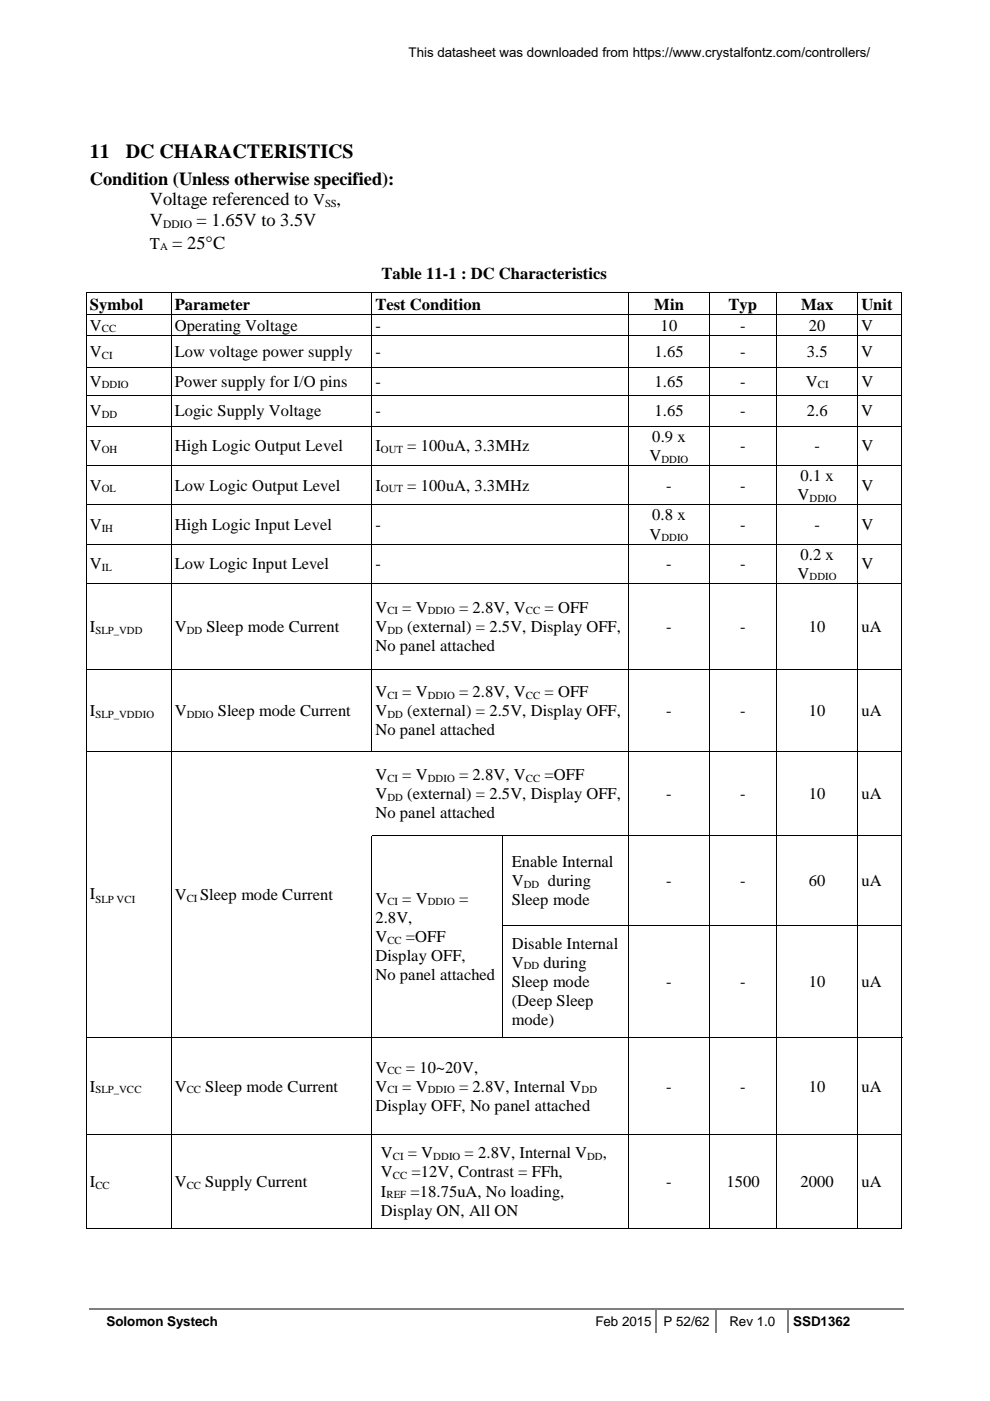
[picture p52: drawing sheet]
<svg xmlns="http://www.w3.org/2000/svg" width="210mm" height="297mm" viewBox="0 0 210 297" stroke-linecap="round" stroke-linejoin="round" font-family="sans-serif">
<defs><g id="words">
<g font-size="4.2">
<text x="19" y="33.5">11</text>
<text x="26.7" y="33.5">DC CHARACTERISTICS</text>
</g>
<g font-size="3.9">
<text x="19" y="39.2">Condition (Unless otherwise specified):</text>
<text x="31.8" y="43.5">Voltage referenced to V ,</text>
<text x="31.8" y="48">V</text>
<text x="41.7" y="48">= 1.65V to 3.5V</text>
</g>
<g font-size="3.5">
<text x="31.7" y="52.7">T = 25°C</text>
<text x="80.9" y="59.1">Table 11-1 : DC Characteristics</text>
<text x="19" y="65.7">Symbol</text>
<text x="37" y="65.7">Parameter</text>
<text x="79.6" y="65.7">Test Condition</text>
<text x="138.7" y="65.7">Min</text>
<text x="154.5" y="65.7">Typ</text>
<text x="169.8" y="65.7">Max</text>
<text x="182.6" y="65.7">Unit</text>
<text x="19" y="70.1">V</text>
<text x="37" y="70.1">Operating Voltage</text>
<text x="79.6" y="70.1">-</text>
<text x="140.1" y="70.1">10</text>
<text x="156.9" y="70.1">-</text>
<text x="171.5" y="70.1">20</text>
<text x="182.6" y="70.1">V</text>
<text x="19" y="75.7">V</text>
<text x="37" y="75.7">Low voltage power supply</text>
<text x="79.6" y="75.7">-</text>
<text x="138.8" y="75.7">1.65</text>
<text x="156.9" y="75.7">-</text>
<text x="171.1" y="75.7">3.5</text>
<text x="182.6" y="75.7">V</text>
<text x="19" y="82">V</text>
<text x="37" y="82">Power supply for I/O pins</text>
<text x="79.6" y="82">-</text>
<text x="138.8" y="82">1.65</text>
<text x="156.9" y="82">-</text>
<text x="170.9" y="82">V</text>
<text x="182.6" y="82">V</text>
<text x="19" y="88.2">V</text>
<text x="37" y="88.2">Logic Supply Voltage</text>
<text x="79.6" y="88.2">-</text>
<text x="138.8" y="88.2">1.65</text>
<text x="156.9" y="88.2">-</text>
<text x="171.1" y="88.2">2.6</text>
<text x="182.6" y="88.2">V</text>
<text x="19" y="95.7">V</text>
<text x="37" y="95.7">High Logic Output Level</text>
<text x="79.6" y="95.7">I</text>
<text x="86.4" y="95.7">= 100uA, 3.3MHz</text>
<text x="138.3" y="93.7">0.9 x</text>
<text x="156.9" y="95.7">-</text>
<text x="172.7" y="95.7">-</text>
<text x="182.6" y="95.7">V</text>
<text x="137.7" y="97.7">V</text>
<text x="19" y="104.1">V</text>
<text x="37" y="104.1">Low Logic Output Level</text>
<text x="79.6" y="104.1">I</text>
<text x="86.4" y="104.1">= 100uA, 3.3MHz</text>
<text x="141.3" y="104.1">-</text>
<text x="156.9" y="104.1">-</text>
<text x="169.1" y="106.1">V</text>
<text x="169.7" y="102">0.1 x</text>
<text x="182.6" y="104.1">V</text>
<text x="19" y="112.4">V</text>
<text x="37" y="112.4">High Logic Input Level</text>
<text x="79.6" y="112.4">-</text>
<text x="138.3" y="110.3">0.8 x</text>
<text x="156.9" y="112.4">-</text>
<text x="172.7" y="112.4">-</text>
<text x="182.6" y="112.4">V</text>
<text x="137.7" y="114.4">V</text>
<text x="169.7" y="118.7">0.2 x</text>
<text x="19" y="120.7">V</text>
<text x="37" y="120.7">Low Logic Input Level</text>
<text x="79.6" y="120.7">-</text>
<text x="141.3" y="120.7">-</text>
<text x="156.9" y="120.7">-</text>
<text x="169.1" y="122.7">V</text>
<text x="182.6" y="120.7">V</text>
<text x="79.6" y="129.9">V</text>
<text x="85.3" y="129.9">= V</text>
<text x="97.3" y="129.9">= 2.8V, V</text>
<text x="115.4" y="129.9">= OFF</text>
<text x="19" y="134">I</text>
<text x="37" y="134">V</text>
<text x="43.8" y="134">Sleep mode Current</text>
<text x="79.6" y="134">V</text>
<text x="86.3" y="134">(external) = 2.5V, Display OFF,</text>
<text x="141.3" y="134">-</text>
<text x="156.9" y="134">-</text>
<text x="171.5" y="134">10</text>
<text x="182.6" y="134">uA</text>
<text x="79.6" y="138">No panel attached</text>
<text x="79.6" y="147.8">V</text>
<text x="85.3" y="147.8">= V</text>
<text x="97.3" y="147.8">= 2.8V, V</text>
<text x="115.4" y="147.8">= OFF</text>
<text x="19" y="151.8">I</text>
<text x="37" y="151.8">V</text>
<text x="46.2" y="151.8">Sleep mode Current</text>
<text x="79.6" y="155.9">No panel attached</text>
<text x="79.6" y="151.8">V</text>
<text x="86.3" y="151.8">(external) = 2.5V, Display OFF,</text>
<text x="141.3" y="151.8">-</text>
<text x="156.9" y="151.8">-</text>
<text x="171.5" y="151.8">10</text>
<text x="182.6" y="151.8">uA</text>
<text x="79.6" y="165.4">V</text>
<text x="85.3" y="165.4">= V</text>
<text x="97.3" y="165.4">= 2.8V, V</text>
<text x="115.4" y="165.4">=OFF</text>
<text x="79.6" y="173.5">No panel attached</text>
<text x="79.6" y="169.4">V</text>
<text x="86.3" y="169.4">(external) = 2.5V, Display OFF,</text>
<text x="141.3" y="169.4">-</text>
<text x="156.9" y="169.4">-</text>
<text x="171.5" y="169.4">10</text>
<text x="182.6" y="169.4">uA</text>
<text x="108.5" y="183.8">Enable Internal</text>
<text x="19" y="190.5">I</text>
<text x="37" y="190.9">V</text>
<text x="42.4" y="190.9">Sleep mode Current</text>
<text x="79.6" y="191.6">V</text>
<text x="85.3" y="191.6">= V</text>
<text x="97.3" y="191.6">=</text>
<text x="108.5" y="187.8">V</text>
<text x="108.5" y="191.9">Sleep mode</text>
<text x="116.1" y="187.8">during</text>
<text x="141.3" y="187.8">-</text>
<text x="156.9" y="187.8">-</text>
<text x="171.5" y="187.8">60</text>
<text x="182.6" y="187.8">uA</text>
<text x="79.6" y="195.7">2.8V,</text>
<text x="79.6" y="203.8">Display OFF,</text>
<text x="79.6" y="199.7">V</text>
<text x="86.1" y="199.7">=OFF</text>
<text x="108.5" y="201.2">Disable Internal</text>
<text x="79.6" y="207.9">No panel attached</text>
<text x="108.5" y="205.2">V</text>
<text x="108.5" y="209.3">Sleep mode</text>
<text x="115.2" y="205.2">during</text>
<text x="141.3" y="209.3">-</text>
<text x="156.9" y="209.3">-</text>
<text x="171.5" y="209.3">10</text>
<text x="182.6" y="209.3">uA</text>
<text x="108.5" y="213.3">(Deep Sleep</text>
<text x="108.5" y="217.4">mode)</text>
<text x="79.6" y="227.4">V</text>
<text x="86.1" y="227.4">= 10~20V,</text>
<text x="19" y="231.4">I</text>
<text x="37" y="231.4">V</text>
<text x="43.5" y="231.4">Sleep mode Current</text>
<text x="79.6" y="231.4">V</text>
<text x="85.3" y="231.4">= V</text>
<text x="97.3" y="231.4">= 2.8V, Internal V</text>
<text x="141.3" y="231.4">-</text>
<text x="156.9" y="231.4">-</text>
<text x="171.5" y="231.4">10</text>
<text x="182.6" y="231.4">uA</text>
<text x="79.6" y="235.5">Display OFF, No panel attached</text>
<text x="80.8" y="245.6">V</text>
<text x="86.4" y="245.6">= V</text>
<text x="98.5" y="245.6">= 2.8V, Internal V</text>
<text x="127.8" y="245.6">,</text>
<text x="19" y="251.7">I</text>
<text x="37" y="251.7">V</text>
<text x="43.5" y="251.7">Supply Current</text>
<text x="80.8" y="249.6">V</text>
<text x="87.2" y="249.6">=12V, Contrast = FFh,</text>
<text x="141.3" y="251.7">-</text>
<text x="154" y="251.7">1500</text>
<text x="169.7" y="251.7">2000</text>
<text x="182.6" y="251.7">uA</text>
<text x="80.8" y="257.7">Display ON, All ON</text>
<text x="80.8" y="253.7">I</text>
<text x="87" y="253.7">=18.75uA, No loading,</text>
</g>
<g font-size="2.8">
<text x="86.6" y="12.1">This datasheet was downloaded from https://www.crystalfontz.com/controllers/</text>
<text x="22.6" y="281.1">Solomon Systech</text>
<text x="126.2" y="281.1">Feb 2015</text>
<text x="140.7" y="281.1">P 52/62</text>
<text x="154.6" y="281.1">Rev 1.0</text>
<text x="168.1" y="281.1">SSD1362</text>
</g>
<text font-size="2.5" x="34.6" y="48.3">DDIO</text>
<g font-size="2.3">
<text x="68.9" y="43.9">SS</text>
<text x="34" y="53.1">A</text>
<text x="21.6" y="70.5">CC</text>
<text x="21.6" y="76">CI</text>
<text x="21.6" y="82.3">DDIO</text>
<text x="173.4" y="82.3">CI</text>
<text x="21.6" y="88.6">DD</text>
<text x="21.6" y="96.1">OH</text>
<text x="80.8" y="96.1">OUT</text>
<text x="140.3" y="98.1">DDIO</text>
<text x="21.6" y="104.4">OL</text>
<text x="80.8" y="104.4">OUT</text>
<text x="171.7" y="106.4">DDIO</text>
<text x="21.6" y="112.7">IH</text>
<text x="140.3" y="114.7">DDIO</text>
<text x="21.6" y="121">IL</text>
<text x="171.7" y="123.1">DDIO</text>
<text x="82.1" y="130.3">CI</text>
<text x="90.7" y="130.3">DDIO</text>
<text x="111.5" y="130.3">CC</text>
<text x="20.2" y="134.3">SLP_VDD</text>
<text x="39.6" y="134.3">DD</text>
<text x="82.1" y="134.3">DD</text>
<text x="82.1" y="148.1">CI</text>
<text x="90.7" y="148.1">DDIO</text>
<text x="111.5" y="148.1">CC</text>
<text x="20.2" y="152.2">SLP_VDDIO</text>
<text x="39.6" y="152.2">DDIO</text>
<text x="82.1" y="152.2">DD</text>
<text x="82.1" y="165.7">CI</text>
<text x="90.7" y="165.7">DDIO</text>
<text x="111.5" y="165.7">CC</text>
<text x="82.1" y="169.8">DD</text>
<text x="20.2" y="191.6">SLP VCI</text>
<text x="39.6" y="191.2">CI</text>
<text x="82.1" y="192">CI</text>
<text x="90.7" y="192">DDIO</text>
<text x="111" y="188.2">DD</text>
<text x="82.1" y="200.1">CC</text>
<text x="111" y="205.5">DD</text>
<text x="82.1" y="227.8">CC</text>
<text x="20.2" y="231.8">SLP_VCC</text>
<text x="39.6" y="231.8">CC</text>
<text x="82.1" y="231.8">CI</text>
<text x="90.7" y="231.8">DDIO</text>
<text x="123.3" y="231.8">DD</text>
<text x="83.3" y="245.9">CI</text>
<text x="91.9" y="245.9">DDIO</text>
<text x="124.5" y="245.9">DD</text>
<text x="83.3" y="250">CC</text>
<text x="20.2" y="252">CC</text>
<text x="39.6" y="252">CC</text>
<text x="82" y="254">REF</text>
</g>
</g></defs>
<path d="M18.9 277.5h31" fill="none" stroke="#808080" stroke-width=".34"/>
<path d="M49.9 277.3h.3v.3h-.3z" fill="#808080"/>
<path d="M50.2 277.5h71.5" fill="none" stroke="#808080" stroke-width=".34"/>
<path d="M121.7 277.3h.3v.3h-.3z" fill="#808080"/>
<path d="M122 277.5h17" fill="none" stroke="#808080" stroke-width=".34"/>
<path d="M139 277.3h.4v.3h-.4z" fill="#808080"/>
<path d="M139.4 277.5h12.3" fill="none" stroke="#808080" stroke-width=".34"/>
<path d="M151.7 277.3h.4v.3h-.4z" fill="#808080"/>
<path d="M152.1 277.5h14.9" fill="none" stroke="#808080" stroke-width=".34"/>
<path d="M167 277.3h.3v.3h-.3z" fill="#808080"/>
<path d="M139.2 277.6v5.1M151.9 277.6v5.1M167.1 277.6v5.1M167.3 277.5h24.3" fill="none" stroke="#808080" stroke-width=".34"/>
<g fill="#000">
<path d="M18.2 62h.2v.2h-.2zM18.2 66.7h.2v.2h-.2zM18.2 71.1h.2v.2h-.2zM18.2 77.8h.2v.2h-.2zM36.2 62h.2v.2h-.2zM36.2 66.7h.2v.2h-.2zM36.2 71.1h.2v.2h-.2zM36.2 77.8h.2v.2h-.2zM78.7 62h.3v.2h-.3zM78.7 66.7h.3v.2h-.3zM78.7 71.1h.3v.2h-.3zM78.7 77.8h.3v.2h-.3z"/>
<path d="M133.2 62h.2v.2h-.2zM133.2 66.7h.2v.2h-.2zM133.2 71.1h.2v.2h-.2zM133.2 77.8h.2v.2h-.2zM150.3 62h.2v.2h-.2zM150.3 66.7h.2v.2h-.2zM150.3 71.1h.2v.2h-.2zM150.3 77.8h.2v.2h-.2zM164.5 62h.3v.2h-.3zM164.5 66.7h.3v.2h-.3zM164.5 71.1h.3v.2h-.3zM164.5 77.8h.3v.2h-.3z"/>
<path d="M181.8 62h.2v.2h-.2zM181.8 66.7h.2v.2h-.2zM181.8 71.1h.2v.2h-.2zM181.8 77.8h.2v.2h-.2zM191.1 62h.2v.2h-.2zM191.1 66.7h.2v.2h-.2zM191.1 71.1h.2v.2h-.2zM191.1 77.8h.2v.2h-.2zM18.2 83.7h.2v.2h-.2zM18.2 90.3h.2v.2h-.2zM18.2 98.6h.2v.2h-.2zM36.2 83.7h.2v.2h-.2z"/>
<path d="M36.2 90.3h.2v.2h-.2zM36.2 98.6h.2v.2h-.2zM78.7 83.7h.3v.2h-.3zM78.7 90.3h.3v.2h-.3zM78.7 98.6h.3v.2h-.3zM133.2 83.7h.2v.2h-.2zM133.2 90.3h.2v.2h-.2zM133.2 98.6h.2v.2h-.2zM150.3 83.7h.2v.2h-.2zM150.3 90.3h.2v.2h-.2zM150.3 98.6h.2v.2h-.2zM164.5 83.7h.3v.2h-.3z"/>
<path d="M164.5 90.3h.3v.2h-.3zM164.5 98.6h.3v.2h-.3zM181.8 83.7h.2v.2h-.2zM181.8 90.3h.2v.2h-.2zM181.8 98.6h.2v.2h-.2zM191.1 83.7h.2v.2h-.2zM191.1 90.3h.2v.2h-.2zM191.1 98.6h.2v.2h-.2zM18.2 106.9h.2v.2h-.2zM18.2 115.3h.2v.2h-.2zM36.2 106.9h.2v.2h-.2zM36.2 115.3h.2v.2h-.2z"/>
<path d="M78.7 106.9h.3v.2h-.3zM78.7 115.3h.3v.2h-.3zM133.2 106.9h.2v.2h-.2zM133.2 115.3h.2v.2h-.2zM150.3 106.9h.2v.2h-.2zM150.3 115.3h.2v.2h-.2zM164.5 106.9h.3v.2h-.3zM164.5 115.3h.3v.2h-.3zM181.8 106.9h.2v.2h-.2zM181.8 115.3h.2v.2h-.2zM191.1 106.9h.2v.2h-.2zM191.1 115.3h.2v.2h-.2z"/>
<path d="M18.2 123.6h.2v.2h-.2zM36.2 123.6h.2v.2h-.2zM78.7 123.6h.3v.2h-.3zM133.2 123.6h.2v.2h-.2zM164.5 123.6h.3v.2h-.3zM181.8 123.6h.2v.2h-.2zM191.1 123.6h.2v.2h-.2zM18.2 141.9h.2v.2h-.2zM18.2 159.3h.2v.2h-.2zM36.2 141.9h.2v.2h-.2zM36.2 159.3h.2v.2h-.2zM78.7 141.9h.3v.2h-.3z"/>
<path d="M133.2 141.9h.2v.2h-.2zM133.2 159.3h.2v.2h-.2zM150.3 141.9h.2v.2h-.2zM150.3 159.3h.2v.2h-.2zM164.5 141.9h.3v.2h-.3zM164.5 159.3h.3v.2h-.3zM181.8 141.9h.2v.2h-.2zM181.8 159.3h.2v.2h-.2zM191.1 141.9h.2v.2h-.2zM191.1 159.3h.2v.2h-.2zM18.2 177h.2v.2h-.2zM36.2 177h.2v.2h-.2z"/>
<path d="M106.5 177h.2v.2h-.2zM133.2 177h.2v.2h-.2zM150.3 177h.2v.2h-.2zM164.5 177h.3v.2h-.3zM181.8 177h.2v.2h-.2zM191.1 177h.2v.2h-.2zM18.2 196.1h.2v.2h-.2zM36.2 196.1h.2v.2h-.2zM78.7 196.1h.3v.2h-.3zM106.5 196.1h.2v.2h-.2zM133.2 196.1h.2v.2h-.2zM150.3 196.1h.2v.2h-.2z"/>
<path d="M164.5 196.1h.3v.2h-.3zM181.8 196.1h.2v.2h-.2zM191.1 196.1h.2v.2h-.2zM18.2 219.9h.2v.2h-.2zM18.4 219.9h.2v.2h-.2zM36.2 219.9h.2v.2h-.2zM36.4 219.9v.2zM36.4 219.9h.2v.2h-.2zM78.7 219.9h.2v.2h-.2zM78.9 219.9l.1 .2zM79 219.9h.1v.2h-.1zM106.5 219.9h.1v.2h-.1z"/>
<path d="M133.2 219.9h.1v.2h-.1zM133.3 219.9l.1 .2zM133.4 219.9h.2v.2h-.2zM150.3 219.9h.2v.2h-.2zM150.5 219.9v.2zM150.5 219.9h.2v.2h-.2zM164.5 219.9h.2v.2h-.2zM164.7 219.9l.1 .2zM164.8 219.9h.1v.2h-.1zM181.8 219.9h.1v.2h-.1zM181.9 219.9l.1 .2zM182 219.9h.2v.2h-.2z"/>
<path d="M191.1 219.9h.2v.2h-.2zM191.3 219.9v.2zM18.2 240.5h.2v.2h-.2zM36.3 240.5h.1v.2h-.1zM78.8 240.5h.2v.2h-.2zM133.2 240.5h.2v.2h-.2zM150.4 240.5h.1v.2h-.1zM164.6 240.5h.2v.2h-.2zM181.8 240.5h.2v.2h-.2zM191.1 240.5h.2v.2h-.2zM18.2 260.3h.2v.2h-.2zM36.3 260.3h.1v.2h-.1z"/>
<path d="M78.8 260.3h.2v.2h-.2zM133.2 260.3h.2v.2h-.2zM150.4 260.3h.1v.2h-.1zM164.6 260.3h.2v.2h-.2zM181.8 260.3h.2v.2h-.2zM191.1 260.3h.2v.2h-.2z"/>
</g>
<g fill="none" stroke="#000" stroke-width=".21">
<path d="M18.3 62.2v4.5M18.3 66.9v4.2M18.3 71.3v6.5M18.3 78v5.7M18.4 62.1h17.8M18.4 66.8h17.8M18.4 71.2h17.8M18.4 77.9h17.8M36.3 62.2v4.5M36.3 66.9v4.2M36.3 71.3v6.5M36.3 78v5.7"/>
<path d="M36.4 62.1h42.3M36.4 66.8h42.3M36.4 71.2h42.3M36.4 77.9h42.3M78.8 62.2v4.5M78.8 66.9v4.2M78.8 71.3v6.5M78.8 78v5.7M79 62.1h54.2M79 66.8h54.2M79 71.2h54.2M79 77.9h54.2"/>
<path d="M133.3 62.2v4.5M133.3 66.9v4.2M133.3 71.3v6.5M133.3 78v5.7M133.4 62.1h16.9M133.4 66.8h16.9M133.4 71.2h16.9M133.4 77.9h16.9M150.4 62.2v4.5M150.4 66.9v4.2M150.4 71.3v6.5M150.4 78v5.7"/>
<path d="M150.5 62.1h14M150.5 66.8h14M150.5 71.2h14M150.5 77.9h14M164.7 62.2v4.5M164.7 66.9v4.2M164.7 71.3v6.5M164.7 78v5.7M164.8 62.1h17M164.8 66.8h17M164.8 71.2h17M164.8 77.9h17"/>
<path d="M181.9 62.2v4.5M181.9 66.9v4.2M181.9 71.3v6.5M181.9 78v5.7M182 62.1h9.1M182 66.8h9.1M182 71.2h9.1M182 77.9h9.1M191.2 62.2v4.5M191.2 66.9v4.2M191.2 71.3v6.5M191.2 78v5.7"/>
<path d="M18.3 83.9v6.4M18.3 90.5v8.1M18.3 98.8v8.1M18.4 83.8h17.8M18.4 90.4h17.8M18.4 98.7h17.8M36.3 83.9v6.4M36.3 90.5v8.1M36.3 98.8v8.1M36.4 83.8h42.3M36.4 90.4h42.3M36.4 98.7h42.3"/>
<path d="M78.8 83.9v6.4M78.8 90.5v8.1M78.8 98.8v8.1M79 83.8h54.2M79 90.4h54.2M79 98.7h54.2M133.3 83.9v6.4M133.3 90.5v8.1M133.3 98.8v8.1M133.4 83.8h16.9M133.4 90.4h16.9M133.4 98.7h16.9"/>
<path d="M150.4 83.9v6.4M150.4 90.5v8.1M150.4 98.8v8.1M150.5 83.8h14M150.5 90.4h14M150.5 98.7h14M164.7 83.9v6.4M164.7 90.5v8.1M164.7 98.8v8.1M164.8 83.8h17M164.8 90.4h17M164.8 98.7h17"/>
<path d="M181.9 83.9v6.4M181.9 90.5v8.1M181.9 98.8v8.1M182 83.8h9.1M182 90.4h9.1M182 98.7h9.1M191.2 83.9v6.4M191.2 90.5v8.1M191.2 98.8v8.1M18.3 107.1v8.2M18.3 115.5v8.1M18.4 107h17.8"/>
<path d="M18.4 115.4h17.8M36.3 107.1v8.2M36.3 115.5v8.1M36.4 107h42.3M36.4 115.4h42.3M78.8 107.1v8.2M78.8 115.5v8.1M79 107h54.2M79 115.4h54.2M133.3 107.1v8.2M133.3 115.5v8.1M133.4 107h16.9"/>
<path d="M133.4 115.4h16.9M150.4 107.1v8.2M150.4 115.5v8.1M150.5 107h14M150.5 115.4h14M164.7 107.1v8.2M164.7 115.5v8.1M164.8 107h17M164.8 115.4h17M181.9 107.1v8.2M181.9 115.5v8.1M182 107h9.1"/>
<path d="M182 115.4h9.1M191.2 107.1v8.2M191.2 115.5v8.1M18.3 123.8v18.1M18.4 123.7h17.8M36.3 123.8v18.1M36.4 123.7h42.3M78.8 123.8v18.1M79 123.7h54.2M133.3 123.8v18.1M133.4 123.7h16.9M150.4 123.8v18.1"/>
<path d="M150.5 123.7h14M164.7 123.8v18.1M164.8 123.7h17M181.9 123.8v18.1M182 123.7h9.1M191.2 123.8v18.1M18.3 142.1v17.2M18.3 159.5v17.5M18.4 142h17.8M18.4 159.4h17.8M36.3 142.1v17.2M36.3 159.5v17.5"/>
<path d="M36.4 142h42.3M36.4 159.4h42.3M78.8 142.1v17.2M79 142h54.2M79 159.4h54.2M133.3 142.1v17.2M133.3 159.5v17.5M133.4 142h16.9M133.4 159.4h16.9M150.4 142.1v17.2M150.4 159.5v17.5M150.5 142h14"/>
<path d="M150.5 159.4h14M164.7 142.1v17.2M164.7 159.5v17.5M164.8 142h17M164.8 159.4h17M181.9 142.1v17.2M181.9 159.5v17.5M182 142h9.1M182 159.4h9.1M191.2 142.1v17.2M191.2 159.5v17.5M18.3 177.2v18.9"/>
<path d="M36.3 177.2v18.9M78.8 177.2v18.9M79 177.1h27.5M106.6 177.2v18.9M106.7 177.1h26.5M133.3 177.2v18.9M133.4 177.1h16.9M150.4 177.2v18.9M150.5 177.1h14M164.7 177.2v18.9M164.8 177.1h17M181.9 177.2v18.9"/>
<path d="M182 177.1h9.1M191.2 177.2v18.9M18.3 196.3v23.6M36.3 196.3v23.6M78.8 196.3v23.6M106.6 196.3v23.6M106.7 196.2h26.5M133.3 196.3v23.6M133.4 196.2h16.9M150.4 196.3v23.6M150.5 196.2h14M164.7 196.3v23.6"/>
<path d="M164.8 196.2h17M181.9 196.3v23.6M182 196.2h9.1M191.2 196.3v23.6M18.3 220.1v20.4M18.6 220h17.6M36.4 220.1v20.4M36.6 220h42.1M78.9 220.1v20.4M79.1 220h27.4M106.6 220h26.6M133.3 220.1v20.4"/>
<path d="M133.6 220h16.7M150.5 220.1v20.4M150.7 220h13.8M164.7 220.1v20.4M164.9 220h16.9M181.9 220.1v20.4M182.2 220h8.9M191.2 220.1v20.4M18.3 240.7v19.6M18.4 240.6h17.9M36.4 240.7v19.6M36.4 240.6h42.4"/>
<path d="M78.9 240.7v19.6M79 240.6h54.2M133.3 240.7v19.6M133.4 240.6h17M150.5 240.7v19.6M150.5 240.6h14.1M164.7 240.7v19.6M164.8 240.6h17M181.9 240.7v19.6M182 240.6h9.1M191.2 240.7v19.6M18.4 260.4h17.9"/>
<path d="M36.4 260.4h42.4M79 260.4h54.2M133.4 260.4h17M150.5 260.4h14.1M164.8 260.4h17M182 260.4h9.1"/>
</g>
<use href="#words"/>
</svg>
